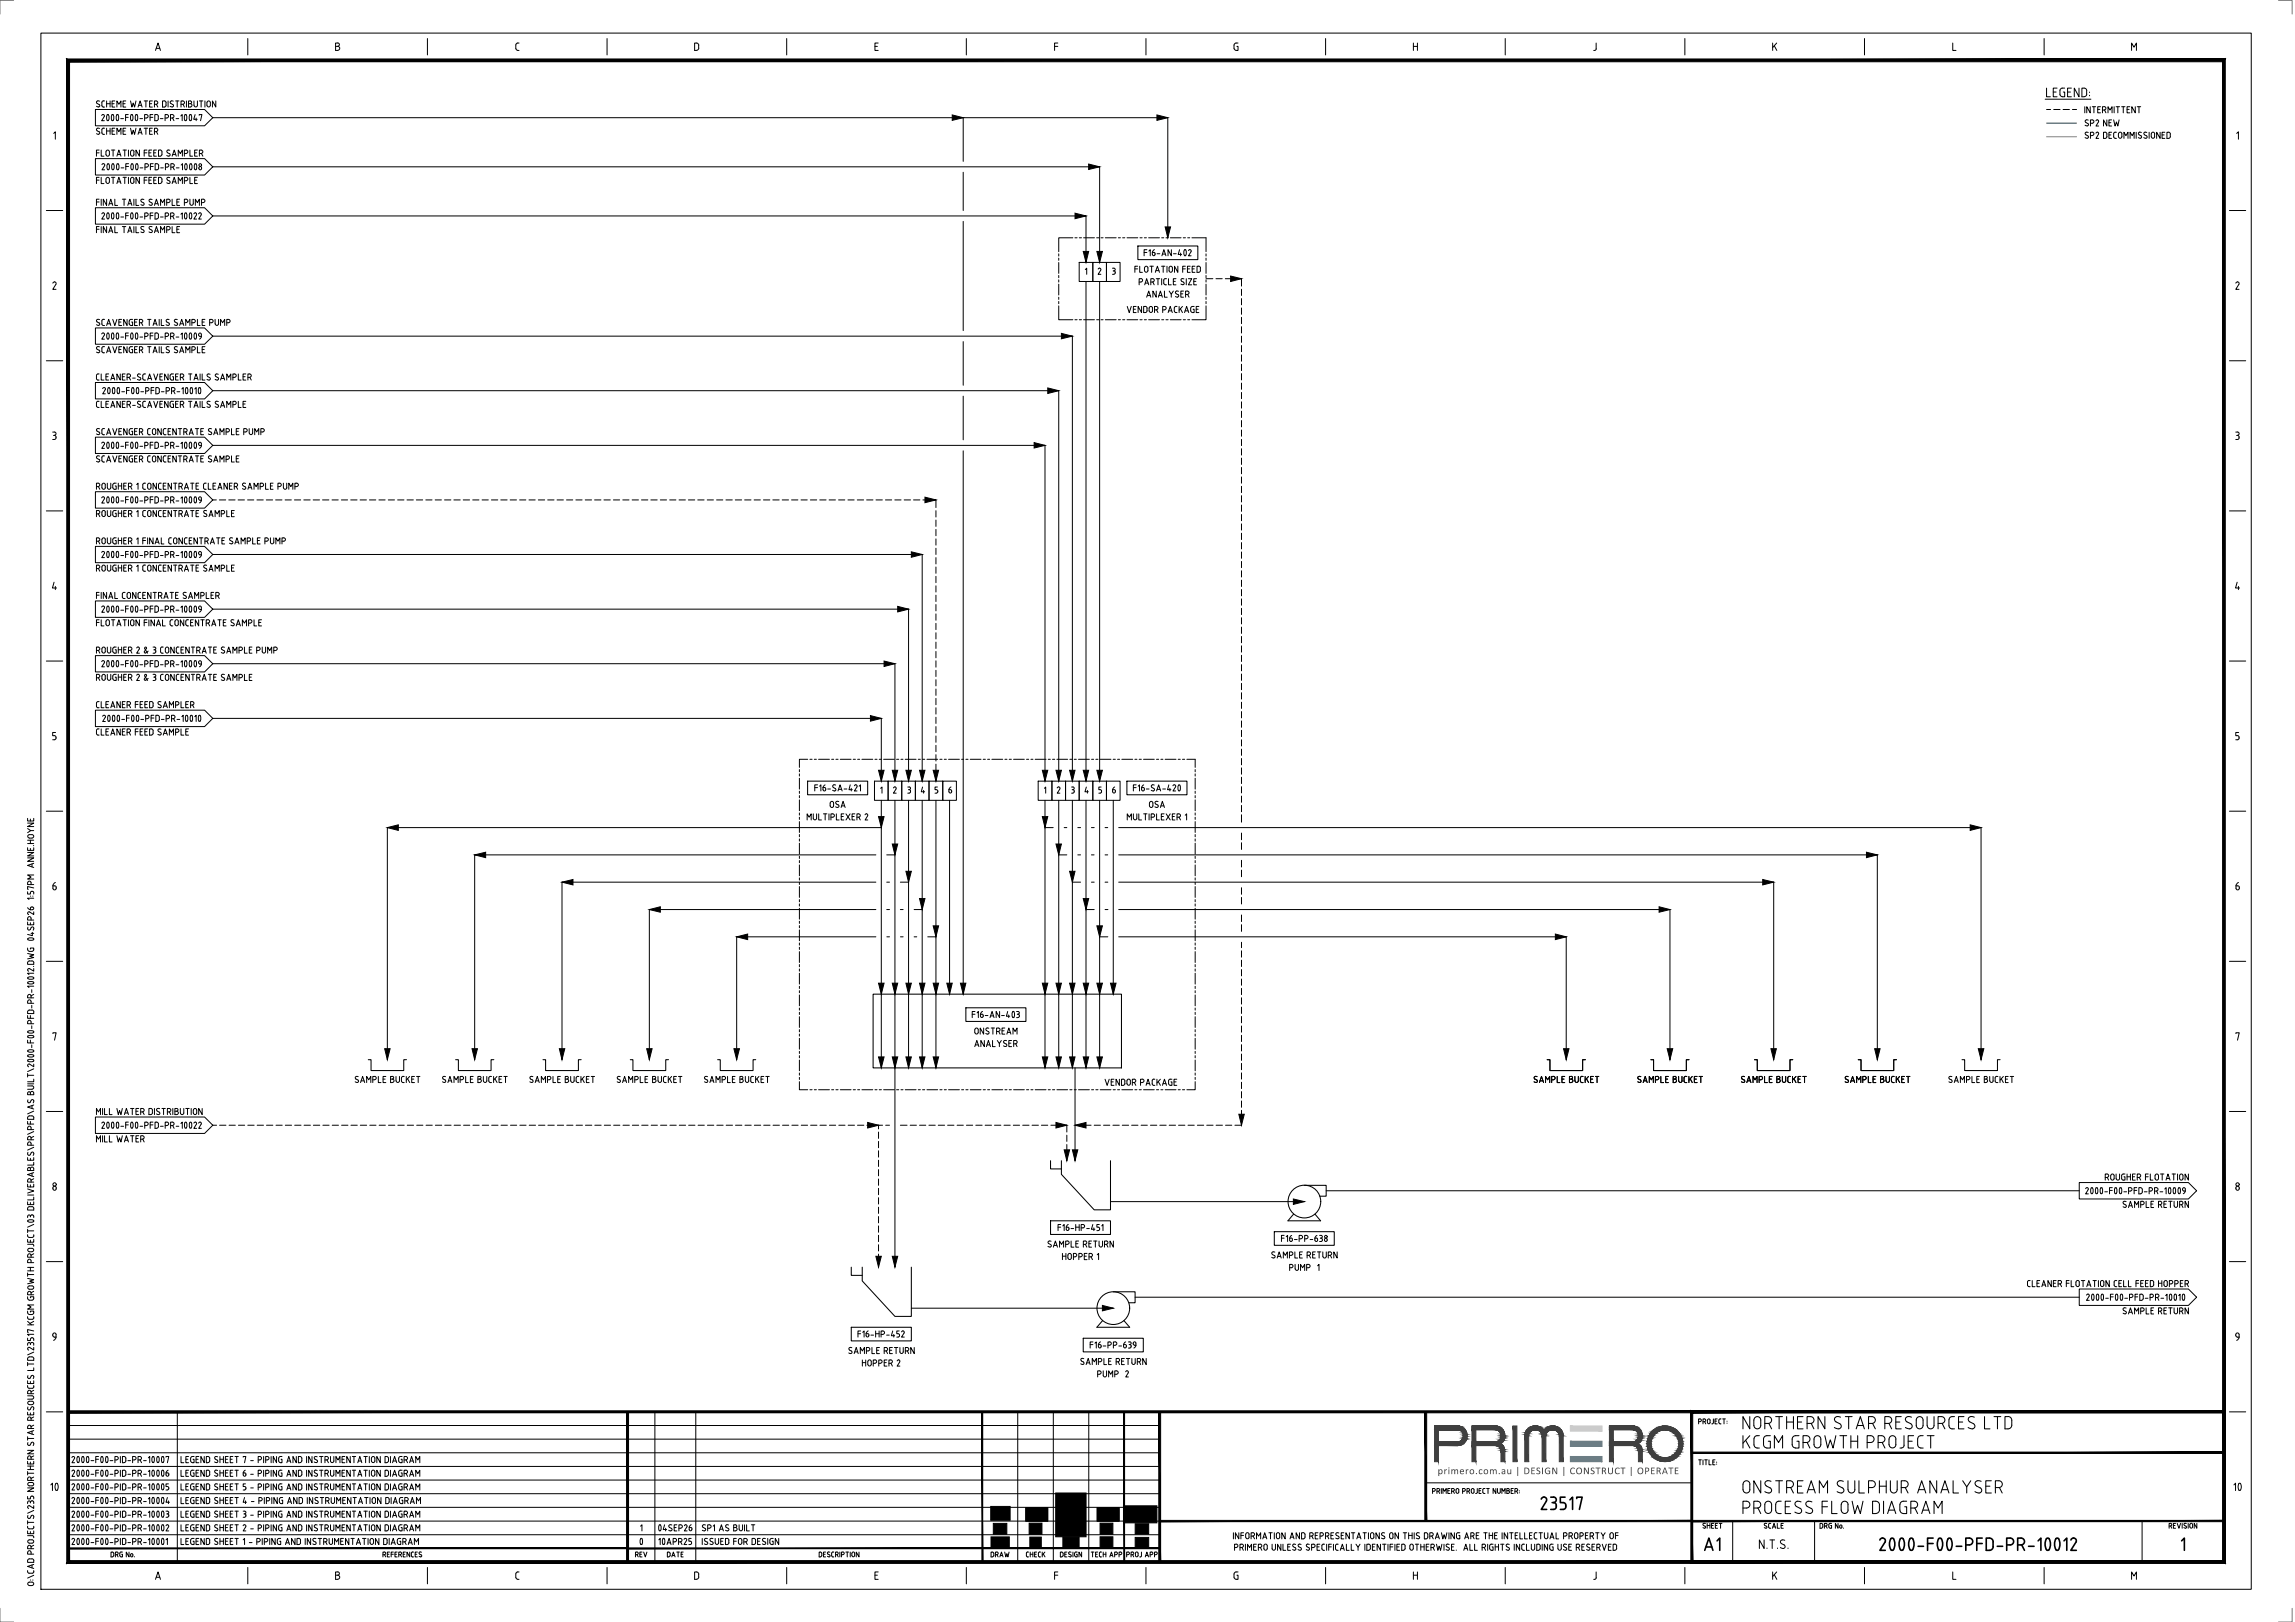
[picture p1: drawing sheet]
<svg xmlns="http://www.w3.org/2000/svg" width="841mm" height="594mm" viewBox="0 0 841 594" stroke-linecap="round" stroke-linejoin="round" font-family="sans-serif">
<defs><g id="words">
<g font-size="7">
<text x="638" y="523.6">NORTHERN STAR RESOURCES LTD</text>
<text x="638" y="530.6">KCGM GROWTH PROJECT</text>
<text x="638" y="547.1">ONSTREAM SULPHUR ANALYSER</text>
<text x="564" y="553.1">23517</text>
<text x="638" y="554.6">PROCESS FLOW DIAGRAM</text>
<text x="624" y="568.1">A1</text>
<text x="688.1" y="568.1">2000-F00-PFD-PR-10012</text>
<text x="798.7" y="568.1">1</text>
</g>
<g font-size="4.9">
<text x="749.5" y="35.6">LEGEND:</text>
<text x="644.2" y="567.4">N.T.S.</text>
</g>
<g font-size="4.2">
<text x="56.6" y="18.6">A</text>
<text x="122.5" y="18.6">B</text>
<text x="188.6" y="18.6">C</text>
<text x="254.1" y="18.6">D</text>
<text x="320.2" y="18.6">E</text>
<text x="386" y="18.6">F</text>
<text x="451.7" y="18.6">G</text>
<text x="517.5" y="18.6">H</text>
<text x="583.6" y="18.6">J</text>
<text x="649.1" y="18.6">K</text>
<text x="715.1" y="18.6">L</text>
<text x="780.7" y="18.6">M</text>
<text x="19.2" y="51.1">1</text>
<text x="819.2" y="51.1">1</text>
<text x="18.9" y="106.1">2</text>
<text x="818.9" y="106.1">2</text>
<text x="18.9" y="161.1">3</text>
<text x="818.9" y="161.1">3</text>
<text x="18.8" y="216.1">4</text>
<text x="818.8" y="216.1">4</text>
<text x="18.9" y="271.1">5</text>
<text x="818.9" y="271.1">5</text>
<text x="18.9" y="326.1">6</text>
<text x="818.9" y="326.1">6</text>
<text x="18.9" y="381.1">7</text>
<text x="818.9" y="381.1">7</text>
<text x="18.9" y="436.1">8</text>
<text x="818.9" y="436.1">8</text>
<text x="18.9" y="491.1">9</text>
<text x="818.9" y="491.1">9</text>
<text x="18.2" y="546.1">10</text>
<text x="818.2" y="546.1">10</text>
<text x="56.6" y="578.6">A</text>
<text x="122.5" y="578.6">B</text>
<text x="188.6" y="578.6">C</text>
<text x="254.1" y="578.6">D</text>
<text x="320.2" y="578.6">E</text>
<text x="386" y="578.6">F</text>
<text x="451.7" y="578.6">G</text>
<text x="517.5" y="578.6">H</text>
<text x="583.6" y="578.6">J</text>
<text x="649.1" y="578.6">K</text>
<text x="715.1" y="578.6">L</text>
<text x="780.7" y="578.6">M</text>
</g>
<text font-size="3.8" fill="#3f3f3f" x="526.8" y="539.9">primero.com.au | DESIGN | CONSTRUCT | OPERATE</text>
<g font-size="3.5">
<text x="35" y="39.3">SCHEME WATER DISTRIBUTION</text>
<text x="763.6" y="41.5">INTERMITTENT</text>
<text x="36.9" y="44.3">2000-F00-PFD-PR-10047</text>
<text x="763.7" y="46.3">SP2 NEW</text>
<text x="35" y="49.3">SCHEME WATER</text>
<text x="763.7" y="50.8">SP2 DECOMMISSIONED</text>
<text x="35" y="57.3">FLOTATION FEED SAMPLER</text>
<text x="37" y="62.3">2000-F00-PFD-PR-10008</text>
<text x="35" y="67.3">FLOTATION FEED SAMPLE</text>
<text x="35" y="75.3">FINAL TAILS SAMPLE PUMP</text>
<text x="36.9" y="80.4">2000-F00-PFD-PR-10022</text>
<text x="35" y="85.4">FINAL TAILS SAMPLE</text>
<text x="418.9" y="93.8">F16-AN-402</text>
<text x="397.3" y="100.6">1</text>
<text x="402" y="100.6">2</text>
<text x="407.3" y="100.6">3</text>
<text x="415.5" y="99.9">FLOTATION FEED</text>
<text x="417.1" y="104.5">PARTICLE SIZE</text>
<text x="419.9" y="109">ANALYSER</text>
<text x="35" y="119.4">SCAVENGER TAILS SAMPLE PUMP</text>
<text x="412.7" y="114.6">VENDOR PACKAGE</text>
<text x="36.9" y="124.3">2000-F00-PFD-PR-10009</text>
<text x="35" y="129.3">SCAVENGER TAILS SAMPLE</text>
<text x="35" y="139.3">CLEANER-SCAVENGER TAILS SAMPLER</text>
<text x="35" y="149.4">CLEANER-SCAVENGER TAILS SAMPLE</text>
<text x="37.3" y="144.4">2000-F00-PFD-PR-10010</text>
<text x="35" y="159.4">SCAVENGER CONCENTRATE SAMPLE PUMP</text>
<text x="36.9" y="164.4">2000-F00-PFD-PR-10009</text>
<text x="35" y="169.3">SCAVENGER CONCENTRATE SAMPLE</text>
<text x="35" y="179.3">ROUGHER 1 CONCENTRATE CLEANER SAMPLE PUMP</text>
<text x="36.9" y="184.4">2000-F00-PFD-PR-10009</text>
<text x="35" y="189.4">ROUGHER 1 CONCENTRATE SAMPLE</text>
<text x="35" y="199.4">ROUGHER 1 FINAL CONCENTRATE SAMPLE PUMP</text>
<text x="35" y="209.4">ROUGHER 1 CONCENTRATE SAMPLE</text>
<text x="36.9" y="204.4">2000-F00-PFD-PR-10009</text>
<text x="35" y="219.3">FINAL CONCENTRATE SAMPLER</text>
<text x="36.9" y="224.4">2000-F00-PFD-PR-10009</text>
<text x="35" y="229.4">FLOTATION FINAL CONCENTRATE SAMPLE</text>
<text x="35" y="239.4">ROUGHER 2 &amp; 3 CONCENTRATE SAMPLE PUMP</text>
<text x="36.9" y="244.4">2000-F00-PFD-PR-10009</text>
<text x="35" y="249.4">ROUGHER 2 &amp; 3 CONCENTRATE SAMPLE</text>
<text x="35" y="259.3">CLEANER FEED SAMPLER</text>
<text x="35" y="269.4">CLEANER FEED SAMPLE</text>
<text x="37.3" y="264.3">2000-F00-PFD-PR-10010</text>
<text x="298.2" y="289.8">F16-SA-421</text>
<text x="322.3" y="290.6">1</text>
<text x="327.1" y="290.6">2</text>
<text x="332.3" y="290.6">3</text>
<text x="337.2" y="290.6">4</text>
<text x="342.3" y="290.6">5</text>
<text x="347.3" y="290.6">6</text>
<text x="382.4" y="290.6">1</text>
<text x="387.1" y="290.6">2</text>
<text x="392.3" y="290.6">3</text>
<text x="397.2" y="290.6">4</text>
<text x="402.3" y="290.6">5</text>
<text x="407.4" y="290.6">6</text>
<text x="415" y="289.8">F16-SA-420</text>
<text x="303.8" y="295.9">OSA</text>
<text x="420.8" y="295.9">OSA</text>
<text x="295.4" y="300.5">MULTIPLEXER 2</text>
<text x="412.7" y="300.5">MULTIPLEXER 1</text>
<text x="355.9" y="372.8">F16-AN-403</text>
<text x="356.8" y="378.9">ONSTREAM</text>
<text x="356.8" y="383.5">ANALYSER</text>
<text x="129.8" y="396.6">SAMPLE BUCKET</text>
<text x="161.8" y="396.6">SAMPLE BUCKET</text>
<text x="193.8" y="396.6">SAMPLE BUCKET</text>
<text x="225.8" y="396.6">SAMPLE BUCKET</text>
<text x="257.8" y="396.6">SAMPLE BUCKET</text>
<text x="404.6" y="397.7">VENDOR PACKAGE</text>
<text x="561.8" y="396.6">SAMPLE BUCKET</text>
<text x="599.8" y="396.6">SAMPLE BUCKET</text>
<text x="637.8" y="396.6">SAMPLE BUCKET</text>
<text x="675.8" y="396.6">SAMPLE BUCKET</text>
<text x="713.8" y="396.6">SAMPLE BUCKET</text>
<text x="35" y="408.4">MILL WATER DISTRIBUTION</text>
<text x="36.9" y="413.4">2000-F00-PFD-PR-10022</text>
<text x="35" y="418.4">MILL WATER</text>
<text x="763.9" y="437.4">2000-F00-PFD-PR-10009</text>
<text x="771.1" y="432.4">ROUGHER FLOTATION</text>
<text x="777.6" y="442.4">SAMPLE RETURN</text>
<text x="387.3" y="450.9">F16-HP-451</text>
<text x="469.2" y="454.8">F16-PP-638</text>
<text x="383.6" y="456.9">SAMPLE RETURN</text>
<text x="389" y="461.4">HOPPER 1</text>
<text x="465.6" y="460.9">SAMPLE RETURN</text>
<text x="472.2" y="465.5">PUMP 1</text>
<text x="742.6" y="471.4">CLEANER FLOTATION CELL FEED HOPPER</text>
<text x="764.3" y="476.4">2000-F00-PFD-PR-10010</text>
<text x="777.6" y="481.4">SAMPLE RETURN</text>
<text x="314" y="489.9">F16-HP-452</text>
<text x="310.6" y="495.9">SAMPLE RETURN</text>
<text x="399.1" y="493.9">F16-PP-639</text>
<text x="315.6" y="500.5">HOPPER 2</text>
<text x="395.6" y="499.9">SAMPLE RETURN</text>
<text x="401.9" y="504.5">PUMP 2</text>
<text x="26" y="535.9">2000-F00-PID-PR-10007</text>
<text x="66" y="535.9">LEGEND SHEET 7 - PIPING AND INSTRUMENTATION DIAGRAM</text>
<text x="26" y="545.9">2000-F00-PID-PR-10005</text>
<text x="26" y="540.9">2000-F00-PID-PR-10006</text>
<text x="66" y="545.9">LEGEND SHEET 5 - PIPING AND INSTRUMENTATION DIAGRAM</text>
<text x="66" y="540.9">LEGEND SHEET 6 - PIPING AND INSTRUMENTATION DIAGRAM</text>
<text x="26" y="550.9">2000-F00-PID-PR-10004</text>
<text x="66" y="550.9">LEGEND SHEET 4 - PIPING AND INSTRUMENTATION DIAGRAM</text>
<text x="26" y="555.9">2000-F00-PID-PR-10003</text>
<text x="66" y="555.9">LEGEND SHEET 3 - PIPING AND INSTRUMENTATION DIAGRAM</text>
<text x="26" y="560.8">2000-F00-PID-PR-10002</text>
<text x="66" y="560.8">LEGEND SHEET 2 - PIPING AND INSTRUMENTATION DIAGRAM</text>
<text x="234.4" y="560.8">1</text>
<text x="240.9" y="560.8">04SEP26</text>
<text x="257" y="560.8">SP1 AS BUILT</text>
<text x="451.6" y="563.8">INFORMATION AND REPRESENTATIONS ON THIS DRAWING ARE THE INTELLECTUAL PROPERTY OF</text>
<text x="26" y="565.8">2000-F00-PID-PR-10001</text>
<text x="66" y="565.8">LEGEND SHEET 1 - PIPING AND INSTRUMENTATION DIAGRAM</text>
<text x="234.1" y="565.8">0</text>
<text x="241" y="565.8">10APR25</text>
<text x="257" y="565.8">ISSUED FOR DESIGN</text>
<text x="452" y="568">PRIMERO UNLESS SPECIFICALLY IDENTIFIED OTHERWISE. ALL RIGHTS INCLUDING USE RESERVED</text>
<text x="12.5" y="581.3" transform="rotate(-90 12.5 581.3)">O:\CAD PROJECTS\235 NORTHERN STAR RESOURCES LTD\23517 KCGM GROWTH PROJECT\03 DELIVERABLES\PR\PFD\AS BUILT\2000-F00-PFD-PR-10012.DWG 04SEP26 1:57PM ANNE.HOYNE</text>
</g>
<g font-size="2.8">
<text x="622.2" y="521.6">PROJECT:</text>
<text x="622.2" y="536.6">TITLE:</text>
<text x="524.7" y="547.1">PRIMERO PROJECT NUMBER:</text>
<text x="623.7" y="559.8">SHEET</text>
<text x="646.2" y="559.8">SCALE</text>
<text x="666.7" y="559.8">DRG No.</text>
<text x="794.6" y="559.8">REVISION</text>
<text x="40.4" y="570.3">DRG No.</text>
<text x="140" y="570.3">REFERENCES</text>
<text x="232.6" y="570.3">REV</text>
<text x="244.3" y="570.3">DATE</text>
<text x="299.9" y="570.3">DESCRIPTION</text>
<text x="362.9" y="570.3">DRAW</text>
<text x="375.8" y="570.3">CHECK</text>
<text x="388.3" y="570.3">DESIGN</text>
<text x="399.6" y="570.3">TECH APP</text>
<text x="412.6" y="570.3">PROJ APP</text>
</g>
</g></defs>
<g fill="none" stroke="#000" stroke-width=".37">
<path d="M15 12.1h810v570h-810zM749.5 36.3h16.7M35 40.1h40l3 3-3 3h-40zM78 43.1h349.9v44M353 43.1v16M750 40.1h1.5M752.6 40.1h2.3M756 40.1h2.4M759.5 40.1h1.5M35 76.1h40l3 3-3 3h-40zM78 79.1h320v17M78 61.1l-3 3h-40v-6h40l3 3h325v35"/>
<path d="M353 63.1v14M353 81.1v40M388 93v.8M388 94.5v.8M388 96.2v3.9M393.1 87.1h-5.1v5.1M393.9 87.1h.8M395.5 96.1h5v7h-5zM395.5 87.1h.8M397.1 87.1h4M400.5 96.1h5v7h-5zM401.9 87.1h.8"/>
<path d="M403.5 87.1h.7M405 87.1h4M405.5 96.1h5v7h-5zM409.8 87.1h.8M411.4 87.1h.8M413 87.1h3.9M417.7 87.1h.8M419.4 87.1h.7M420.9 87.1h4M425.7 87.1h.8M427.3 87.1h.8M428.9 87.1h3.9"/>
<path d="M433.6 87.1h.8M435.2 87.1h.8M436.8 87.1h5.2v5.1M442 93v.8M442 94.5v.8M442 96.2v3.9M388 100.9v.8M388 102.5v.8M388 104.1v3.9M388 108.9v.8M388 110.4v.8M388 112v5.1h5.1"/>
<path d="M393.9 117.1h.8M395.5 117.1h.8M397.1 117.1h4M398 103.1v183M401.9 117.1h.8M403 103.1v183M403.5 117.1h.7M405 117.1h4M409.8 117.1h.8M411.4 117.1h.8M413 117.1h3.9M417.7 117.1h.8"/>
<path d="M419.4 117.1h.7M420.9 117.1h4M425.7 117.1h.8M427.3 117.1h.8M428.9 117.1h3.9M433.6 117.1h.8M435.2 117.1h.8M442 112v5.1h-5.2M442 100.9v.8M442 102.5v.8M442 104.1v3.9M442 108.9v.8"/>
<path d="M442 110.4v.8M442 102.1h2.5M445.6 102.1h2.3M449 102.1h2.4M452.5 102.1h2.5v2.7M455 105.9v2.3M455 109.4v2.2M455 112.8v2.3M455 116.2v2.3M455 119.6v2.4M35 120.1h40l3 3-3 3h-40zM78 123.1h315v163"/>
<path d="M353 125.1v16M455 123.1v2.3M455 126.5v2.3M455 130v2.3M455 133.4v2.3M455 136.8v2.4M35 140.1h40l3 3-3 3h-40zM78 143.1h310v143M353 145.1v16M455 140.3v2.3M455 143.7v2.3M455 147.2v2.3"/>
<path d="M455 150.6v2.3M455 154v2.4M455 157.5v2.3M35 160.1h40l3 3-3 3h-40zM78 163.1h304.9v123M353 165.1v199M455 160.9v2.3M455 164.4v2.3M455 167.8v2.3M455 171.2v2.3M455 174.7v2.3M455 178.1v2.3"/>
<path d="M35 180.1h40l3 3-3 3h-40zM78 183.1h1.3M80.4 183.1h2.3M83.8 183.1h2.3M87.2 183.1h2.4M90.7 183.1h2.3M94.1 183.1h2.4M97.6 183.1h2.3M101 183.1h2.3M104.5 183.1h2.3M107.9 183.1h2.3M111.3 183.1h2.4"/>
<path d="M114.8 183.1h2.3M118.2 183.1h2.3M121.7 183.1h2.3M125.1 183.1h2.3M128.5 183.1h2.4M132 183.1h2.3M135.4 183.1h2.3M138.9 183.1h2.2M142.3 183.1h2.3M145.7 183.1h2.3M149.1 183.1h2.4M152.6 183.1h2.3"/>
<path d="M156 183.1h2.3M159.5 183.1h2.3M162.9 183.1h2.3M166.3 183.1h2.4M169.8 183.1h2.3M173.2 183.1h2.3M176.7 183.1h2.2M180.1 183.1h2.3M183.5 183.1h2.3M186.9 183.1h2.4M190.4 183.1h2.3M193.8 183.1h2.3"/>
<path d="M197.3 183.1h2.3M200.7 183.1h2.3M204.1 183.1h2.4M207.6 183.1h2.3M211 183.1h2.3M214.5 183.1h2.3M217.9 183.1h2.3M221.3 183.1h2.3M224.8 183.1h2.3M228.2 183.1h2.3M231.6 183.1h2.4M235.1 183.1h2.3"/>
<path d="M238.5 183.1h2.3M242 183.1h2.3M245.4 183.1h2.3M248.8 183.1h2.4M252.3 183.1h2.3M255.7 183.1h2.3M259.2 183.1h2.3M262.6 183.1h2.3M266 183.1h2.4M269.5 183.1h2.3M272.9 183.1h2.3M276.4 183.1h2.2"/>
<path d="M279.8 183.1h2.3M283.2 183.1h2.3M286.6 183.1h2.4M290.1 183.1h2.3M293.5 183.1h2.3M297 183.1h2.3M300.4 183.1h2.3M303.8 183.1h2.4M307.3 183.1h2.3M310.7 183.1h2.3M314.2 183.1h2.3M317.6 183.1h2.3"/>
<path d="M321 183.1h2.3M324.5 183.1h2.3M327.9 183.1h2.3M331.3 183.1h2.4M334.8 183.1h2.3M338.2 183.1h2.3M341.7 183.1h1.3v2.8M343 187v2.4M343 190.5v2.3M343 193.9v2.3M343 197.4v2.3M455 181.5v2.4"/>
<path d="M455 185v2.3M455 188.4v2.3M455 191.9v2.3M455 195.3v2.3M455 198.7v2.4M78 203.1l-3 3h-40v-6h40l3 3h259.9v83M343 200.8v2.3M343 204.2v2.4M343 207.7v2.3M343 211.1v2.3M343 214.6v2.2M343 218v2.3"/>
<path d="M455 202.2v2.3M455 205.6v2.3M455 209.1v2.2M455 212.5v2.3M455 215.9v2.3M455 219.3v2.4M78 223.1l-3 3h-40v-6h40l3 3h255v63M343 221.4v2.3M343 224.8v2.4M343 228.3v2.3M343 231.7v2.3M343 235.2v2.3"/>
<path d="M343 238.6v2.3M455 222.8v2.3M455 226.2v2.3M455 229.7v2.3M455 233.1v2.3M455 236.5v2.4M35 240.1h40l3 3-3 3h-40zM78 243.1h250v43M343 242v2.4M343 245.5v2.3M343 248.9v2.3M343 252.4v2.3"/>
<path d="M343 255.8v2.3M343 259.2v2.3M455 240v2.3M455 243.4v2.3M455 246.9v2.3M455 250.3v2.3M455 253.7v2.3M455 257.2v2.3M35 260.1h40l3 3-3 3h-40zM78 263.1h245v23M296 278.1h-3.1v3M296.8 278.1h.8"/>
<path d="M298.4 278.1h.8M300 278.1h4M304.8 278.1h.7M306.3 278.1h.8M307.9 278.1h4M312.7 278.1h.8M314.3 278.1h.7M315.8 278.1h4M320.6 278.1h.8M322.2 278.1h.8M323.8 278.1h3.9M328.5 278.1h.9"/>
<path d="M330.2 278.1h.7M331.7 278.1h4M336.5 278.1h.8M338.1 278.1h.8M339.7 278.1h3.9M343 262.7v2.3M343 266.1v2.3M343 269.6v2.3M343 273v2.3M343 276.4v2.3M343 279.9v2.3M344.4 278.1h.8"/>
<path d="M346 278.1h.8M347.6 278.1h4M352.4 278.1h.7M353.9 278.1h.9M355.6 278.1h3.9M360.3 278.1h.8M361.9 278.1h.8M363.5 278.1h4M368.3 278.1h.7M369.8 278.1h.8M371.4 278.1h4M376.2 278.1h.8"/>
<path d="M377.8 278.1h.7M379.3 278.1h4M384.1 278.1h.8M385.7 278.1h.8M387.3 278.1h3.9M392 278.1h.9M393.7 278.1h.7M395.2 278.1h4M400 278.1h.8M401.6 278.1h.8M403.2 278.1h3.9M407.9 278.1h.8"/>
<path d="M409.5 278.1h.8M411.1 278.1h4M415.9 278.1h.7M417.4 278.1h.9M419.1 278.1h3.9M423.8 278.1h.8M425.4 278.1h.8M427 278.1h4M431.8 278.1h.7M433.3 278.1h.8M434.9 278.1h3.1v3M455 260.6v2.3"/>
<path d="M455 264v2.4M455 267.5v2.3M455 270.9v2.3M455 274.4v2.3M455 277.8v2.3M292.9 281.9v.8M292.9 283.4v.8M292.9 285v4M292.9 289.8v.8M292.9 291.4v.8M292.9 293v3.9M292.9 297.7v.8"/>
<path d="M292.9 299.3v.8M320.5 286.1h5v7h-5zM323 293.1v98M325.5 286.1h5v7h-5zM328 293.1v171M330.5 286.1h4.9v7h-4.9zM333 293.1v98M335.4 286.1h5v7h-5zM337.9 293.1v98M340.4 286.1h5.1v7h-5.1zM343 283.3v2.8M343 293.1v98"/>
<path d="M345.5 286.1h5v7h-5zM348 293.1v71M380.4 286.1h5.1v7h-5.1zM382.9 293.1v97M385.5 286.1h5v7h-5zM388 293.1v97M390.5 286.1h5v7h-5zM393 293.1v97M395.5 286.1h5v7h-5zM398 293.1v97M400.5 286.1h5v7h-5zM403 293.1v98"/>
<path d="M405.5 286.1h5v7h-5zM408 293.1v71M438 281.9v.8M438 283.4v.8M438 285v4M438 289.8v.8M438 291.4v.8M438 293v3.9M438 297.7v.8M438 299.3v.8M455 281.2v2.4M455 284.7v2.3"/>
<path d="M455 288.1v2.3M455 291.6v2.2M455 295v2.3M455 298.4v2.7M292.9 300.9v4M292.9 305.7v.8M292.9 307.3v.8M292.9 308.8v4M292.9 313.6v.8M292.9 315.2v.8M292.9 316.8v4M321 313.1h-147.1v75"/>
<path d="M323 303.1h-181.1v85M325 313.1h3M382.9 303.1h3.1M388 313.1h2.9M390 303.1h.9M395 313.1h1M395 303.1h1M400 313.1h.9M400 303.1h1M405 313.1h.9M405 303.1h.9M410 313.1h278v75"/>
<path d="M410 303.1h316v85M438 300.9v4M438 305.7v.8M438 307.3v.8M438 308.8v4M438 313.6v.8M438 315.2v.8M438 316.8v4M455 305.1v2.5M455 308.7v2.4M455 315.1v2.5M455 318.7v2.4"/>
<path d="M292.9 321.5v.8M292.9 323.1v.8M292.9 324.7v4M292.9 329.5v.8M292.9 331.1v.8M292.9 332.7v3.9M292.9 337.4v.8M292.9 339v.8M321 323.1h-115v65M321 333.1h-83v55M325 323.1h1M325 333.1h1"/>
<path d="M329.9 333.1h1.1M329.9 323.1h3.1M335 333.1h2.9M393 323.1h3M398 333.1h3M400 323.1h1M405 323.1h1M405 333.1h1M410 333.1h202v55M410 323.1h240v65M438 321.5v.8M438 323.1v.8"/>
<path d="M438 324.7v4M438 329.5v.8M438 331.1v.8M438 332.7v3.9M438 337.4v.8M438 339v.8M455 325.1v2.4M455 328.7v2.4M455 335.1v2.4M455 338.7v2.4M292.9 340.6v4M292.9 345.4v.8"/>
<path d="M292.9 346.9v.8M292.9 348.5v4M292.9 353.3v.8M292.9 354.9v.8M292.9 356.5v3.9M321 343.1h-51v45M325 343.1h1M330 343.1h1M335 343.1h1M340 343.1h3M403 343.1h3M410 343.1h164v45"/>
<path d="M438 340.6v4M438 345.4v.8M438 346.9v.8M438 348.5v4M438 353.3v.8M438 354.9v.8M438 356.5v3.9M455 345.1v2M455 348.2v2.4M455 351.7v2.3M455 355.1v2.3M455 358.6v2.3"/>
<path d="M292.9 361.2v.8M292.9 362.9v.7M292.9 364.4v4M292.9 369.2v.8M292.9 370.8v.8M292.9 372.4v3.9M292.9 377.1v.8M292.9 378.7v.8M438 361.2v.8M438 362.9v.7M438 364.4v4M438 369.2v.8"/>
<path d="M438 370.8v.8M438 372.4v3.9M438 377.1v.8M438 378.7v.8M455 362v2.3M455 365.4v2.4M455 368.9v2.3M455 372.3v2.3M455 375.8v2.3M455 379.2v2.3M292.9 380.3v4M292.9 385.1v.7"/>
<path d="M292.9 386.6v.8M292.9 388.3v3.9M292.9 393v.8M292.9 394.6v.8M292.9 396.2v2.9h3.1M296.8 399.1h.8M298.4 399.1h.8M300 399.1h4M304.8 399.1h.7M306.3 399.1h.8M307.9 399.1h4M312.7 399.1h.8"/>
<path d="M314.3 399.1h.7M315.8 399.1h4M320.6 399.1h.8M322.2 399.1h.8M323.8 399.1h3.9M328.5 399.1h.9M330.2 399.1h.7M331.7 399.1h4M336.5 399.1h.8M338.1 399.1h.8M339.7 399.1h3.9M344.4 399.1h.8"/>
<path d="M346 399.1h.8M347.6 399.1h4M352.4 399.1h.7M353.9 399.1h.9M355.6 399.1h3.9M360.3 399.1h.8M361.9 399.1h.8M363.5 399.1h4M368.3 399.1h.7M369.8 399.1h.8M371.4 399.1h4M376.2 399.1h.8"/>
<path d="M377.8 399.1h.7M379.3 399.1h4M384.1 399.1h.8M385.7 399.1h.8M387.3 399.1h3.9M392 399.1h.9M393.7 399.1h.7M394 391.1v34M395.2 399.1h4M400 399.1h.8M401.6 399.1h.8M403.2 399.1h3.9"/>
<path d="M407.9 399.1h.8M409.5 399.1h.8M411.1 399.1h4M415.9 399.1h.7M417.4 399.1h.9M419.1 399.1h3.9M423.8 399.1h.8M425.4 399.1h.8M427 399.1h4M431.8 399.1h.7M433.3 399.1h.8M438 396.2v2.9h-3.1"/>
<path d="M438 380.3v4M438 385.1v.7M438 386.6v.8M438 388.3v3.9M438 393v.8M438 394.6v.8M455 382.6v2.4M455 386.1v2.3M455 389.5v2.3M455 393v2.2M455 396.4v2.3M455 399.8v2.3"/>
<path d="M35 409.1h40l3 3-3 3h-40zM78 412.1h1.4M80.5 412.1h2.3M83.9 412.1h2.3M87.4 412.1h2.3M90.8 412.1h2.3M94.2 412.1h2.4M97.7 412.1h2.3M101.1 412.1h2.3M104.6 412.1h2.2M108 412.1h2.3M111.4 412.1h2.3"/>
<path d="M114.9 412.1h2.3M118.3 412.1h2.3M121.8 412.1h2.2M125.2 412.1h2.3M128.6 412.1h2.3M132 412.1h2.4M135.5 412.1h2.3M138.9 412.1h2.3M142.4 412.1h2.3M145.8 412.1h2.3M149.2 412.1h2.4M152.7 412.1h2.3"/>
<path d="M156.1 412.1h2.3M159.6 412.1h2.3M163 412.1h2.3M166.4 412.1h2.3M169.9 412.1h2.3M173.3 412.1h2.3M176.7 412.1h2.4M180.2 412.1h2.3M183.6 412.1h2.3M187.1 412.1h2.3M190.5 412.1h2.3M193.9 412.1h2.4"/>
<path d="M197.4 412.1h2.3M200.8 412.1h2.3M204.3 412.1h2.2M207.7 412.1h2.3M211.1 412.1h2.3M214.5 412.1h2.4M218 412.1h2.3M221.4 412.1h2.3M224.9 412.1h2.3M228.3 412.1h2.3M231.7 412.1h2.4M235.2 412.1h2.3"/>
<path d="M238.6 412.1h2.3M242.1 412.1h2.2M245.5 412.1h2.3M248.9 412.1h2.3M252.3 412.1h2.4M255.8 412.1h2.3M259.2 412.1h2.4M262.7 412.1h2.3M266.1 412.1h2.3M269.5 412.1h2.4M273 412.1h2.3M276.4 412.1h2.4"/>
<path d="M279.9 412.1h2.3M283.3 412.1h2.3M286.8 412.1h2.3M290.2 412.1h2.3M293.6 412.1h2.4M297.1 412.1h2.3M300.5 412.1h2.3M304 412.1h2.2M307.4 412.1h2.3M310.8 412.1h2.3M314.2 412.1h2.4M317.7 412.1h2.3"/>
<path d="M321.1 412.1h2.3M321.9 412.1v1.4M321.9 414.6v2.4M321.9 418.1v2.3M324.6 412.1h1.4M329.9 412.1h2.5M333.5 412.1h2.3M337 412.1h2.3M340.4 412.1h2.3M343.8 412.1h2.4M347.3 412.1h2.3M350.7 412.1h2.3"/>
<path d="M354.2 412.1h2.2M357.6 412.1h2.3M361 412.1h2.3M364.4 412.1h2.4M367.9 412.1h2.3M371.3 412.1h2.3M374.8 412.1h2.3M378.2 412.1h2.3M381.6 412.1h2.4M385.1 412.1h2.3M388.5 412.1h2.4v2.5M390.9 415.8v2.3"/>
<path d="M390.9 419.2v2.3M394 412.1h2.4M397.5 412.1h2.3M401 412.1h2.3M404.4 412.1h2.3M407.8 412.1h2.4M411.3 412.1h2.3M414.7 412.1h2.3M418.2 412.1h2.3M421.6 412.1h2.3M425 412.1h2.4M428.5 412.1h2.3"/>
<path d="M431.9 412.1h2.3M435.4 412.1h2.2M438.8 412.1h2.3M442.2 412.1h2.3M445.6 412.1h2.4M449.1 412.1h2.3M455 410.1v2h-2.5M455 403.2v2.4M455 406.7v2.3M321.9 421.5v2.3M321.9 425v2.2M321.9 428.4v2.3"/>
<path d="M321.9 431.8v2.3M321.9 435.2v2.4M321.9 438.7v2.3M390.9 422.6v2.5M486 436.1h276M762 433.1h40l3 3-3 3h-40zM321.9 442.1v2.3M321.9 445.6v2.3M321.9 449v2.3M321.9 452.4v2.4M321.9 455.9v2.3M321.9 459.3v2.3"/>
<path d="M407 440.1h71M321.9 462.8v1.3M334 479.1h74M416 475.1h346M762 472.1h40l3 3-3 3h-40z"/>
</g>
<g fill="none" stroke="#000" stroke-width=".38">
<path d="M417 90.1h22v5h-22zM296 286.1h22v5h-22zM413 286.1h22v5h-22zM320 364.1h91v27h-91zM353.9 369.1h22.1v5h-22.1zM135 388.1h1v4h12v-4h1M167 388.1h1v4h12v-4h1M199 388.1h.9v4h12.1v-4h1M231 388.1h.9v4h12.1v-4h1M263 388.1h.9v4h12.1v-4h.9M567 388.1h1v4h12v-4h1M605 388.1h1v4h12v-4h1"/>
<path d="M643 388.1h1v4h12v-4h1M681 388.1h1v4h12v-4h1M719 388.1h1v4h12v-4h1M385 425.1v3h4M389 425.1v5l12 13h6v-18M478 434.1h8v4h-2.4M385 447.1h22v5h-22zM467 451.1h21.9v5h-21.9zM474 444.7l-2 2.4h12l-2.1-2.4M312 464.1v3h4M316 464.1v5.1l12 12.9h6v-18M408 473.1h8v4.1h-2.4"/>
<path d="M312 486.1h22v5h-22zM397 490.1h22v5h-22zM404.1 483.7l-2.1 2.4h12l-2.1-2.4"/>
<circle cx="478" cy="440.1" r="6"/>
<circle cx="408" cy="479.1" r="6"/>
</g>
<g fill="#000" stroke="#000" stroke-width=".37">
<path d="M349 42.1l4 1-4 1zM424 42.1l3.9 1-3.9 1zM394 78.1l4 1-4 1zM398.9 60.1l4.1 1-4.1 1zM397 92.1h1.9l-.9 4zM402 92.1h2l-1 4zM427 83.1h2l-1.1 4zM451 101.1l4 1-4 1zM389 122.1l4 1-4 1zM384 142.1l4 1-4 1zM379 162.1l3.9 1-3.9 1zM339 182.1l4 1-4 1z"/>
<path d="M334 202.1l3.9 1-3.9 1zM329 222.1l4 1-4 1zM324 242.1l4 1-4 1zM319 262.1l4 1-4 1zM321.9 282.1h2.1l-1 4zM327 282.1h2l-1 4zM332 282.1h2l-1 4zM337 282.1h2l-1.1 4zM342 282.1h2l-1 4zM382 282.1h2l-1.1 4zM387 282.1h2l-1 4zM392 282.1h2l-1 4z"/>
<path d="M397 282.1h1.9l-.9 4zM402 282.1h2l-1 4zM141.9 303.1l4.1-1v2zM173.9 313.1l4.1-1v2zM321.9 299.1h2.1l-1 4zM327 309.1h2l-1 4zM382 299.1h2l-1.1 4zM387 309.1h2l-1 4zM684 312.1l4 1-4 1zM722 302.1l4 1-4 1zM206 323.1l4-1v2zM238 333.1l4-1v2z"/>
<path d="M332 319.1h2l-1 4zM337 329.1h2l-1.1 4zM392 319.1h2l-1 4zM397 329.1h1.9l-.9 4zM608 332.1l4 1-4 1zM646 322.1l4 1-4 1zM270 343.1l4-1v2zM342 339.1h2l-1 4zM402 339.1h2l-1 4zM570 342.1l4 1-4 1zM321.9 360.1h2.1l-1 4zM327 360.1h2l-1 4z"/>
<path d="M332 360.1h2l-1 4zM337 360.1h2l-1.1 4zM342 360.1h2l-1 4zM347 360.1h2l-1 4zM352 360.1h1.9l-.9 4zM382 360.1h2l-1.1 4zM387 360.1h2l-1 4zM392 360.1h2l-1 4zM397 360.1h1.9l-.9 4zM402 360.1h2l-1 4zM407 360.1h2l-1 4zM141 384.1h2l-1.1 4z"/>
<path d="M173 384.1h2l-1.1 4zM205 384.1h2l-1 4zM237 384.1h2l-1 4zM268.9 384.1h2.1l-1 4zM321.9 387.1h2.1l-1 4zM327 387.1h2l-1 4zM332 387.1h2l-1 4zM337 387.1h2l-1.1 4zM342 387.1h2l-1 4zM382 387.1h2l-1.1 4zM387 387.1h2l-1 4zM392 387.1h2l-1 4z"/>
<path d="M397 387.1h1.9l-.9 4zM402 387.1h2l-1 4zM573 384.1h2l-1 4zM611 384.1h2l-1 4zM649 384.1h2l-1 4zM687 384.1h2l-1 4zM725 384.1h2l-1 4zM318 411.1l3.9 1-3.9 1zM387 411.1l3.9 1-3.9 1zM394 412.1l4-1v2zM454 408.1h2l-1 4zM390 421.1h2l-1.1 4z"/>
<path d="M393 421.1h2l-1 4zM474 439.1l4 1-4 1zM321 460.1h2l-1.1 4zM327 460.1h2l-1 4zM404 478.1l4 1-4 1z"/>
</g>
<path d="M750 45.1h11" fill="none" stroke="#00954a" stroke-width=".37"/>
<path d="M750 50.1h11" fill="none" stroke="#ff7f00" stroke-width=".37"/>
<g fill="#3f3f3f" stroke="#3f3f3f" stroke-width=".37">
<path d="M568.5 522.3h1z"/>
<path d="M609.1 522.4h2.1z"/>
<path d="M608.1 535.1h4l-.9 .2z"/>
<path d="M525.7 522.3h9.2zM525.7 522.3h9.2z"/>
<path d="M525.7 522.3l9.8 .2zM525.7 522.3l9.8 .2z"/>
<path d="M525.7 522.5l10.4 .3-.6-.3zM525.7 522.5l10.4 .3h-10.4z"/>
<path d="M525.7 522.8l10.9 .4-.5-.4zM525.7 522.8l10.9 .4h-10.9z"/>
<path d="M525.7 523.2l11.3 .5-.4-.5zM525.7 523.2l11.3 .5h-11.3z"/>
<path d="M525.7 523.7h11.3zM525.7 523.7h11.3z"/>
<path d="M534.3 523.7h2.7zM534.3 523.7h2.7z"/>
<path d="M534.6 523.7l2.4 .1zM534.6 523.7l2.4 .1z"/>
<path d="M535 523.8l2.2 .2zM535 523.8l2.2 .2z"/>
<path d="M535.3 524l2 .3-.1-.3zM535.3 524l2 .3h-1.7zM535.6 524.3h1.7zM535.6 524.3h1.7z"/>
<path d="M535.6 524.3l1.8 .3-.1-.3zM535.6 524.3l1.8 .3h-1.6z"/>
<path d="M535.8 524.6l1.7 .3-.1-.3zM535.8 524.6l1.7 .3h-1.5z"/>
<path d="M536 524.9h1.5zM536 524.9h1.5z"/>
<path d="M536 524.9l1.6 .4-.1-.4zM536 524.9l1.6 .4h-1.4z"/>
<path d="M536.2 525.3l1.4 .2v-.2zM536.2 525.3l1.4 .2h-1.4z"/>
<path d="M536.2 525.5l1.4 .2zM536.2 525.5l1.4 .2z"/>
<path d="M536.2 525.7l1.4 .3v-.3zM536.2 525.7l1.4 .3h-1.4z"/>
<path d="M536.2 526l1.4 .2zM536.2 526l1.4 .2z"/>
<path d="M536.2 526.2l1.4 .3v-.3zM536.2 526.2l1.4 .3h-1.4z"/>
<path d="M536.2 526.5l1.3 .4 .1-.4zM536.2 526.5l1.3 .4h-1.5zM536 526.9h1.5zM536 526.9h1.5z"/>
<path d="M536 526.9l1.4 .3 .1-.3zM536 526.9l1.4 .3h-1.6z"/>
<path d="M535.8 527.2l1.5 .3 .1-.3zM535.8 527.2l1.5 .3h-1.7zM535.6 527.5h1.7zM535.6 527.5h1.7z"/>
<path d="M535.6 527.5l1.6 .2 .1-.2zM535.3 527.7l.3-.2 1.6 .2z"/>
<path d="M535.3 527.7l1.7 .2 .2-.2zM535 527.9l.3-.2 1.7 .2z"/>
<path d="M535 527.9h2zM534.6 528h2.4z"/>
<path d="M534.6 528h2.4zM534.3 528h2.7z"/>
<path d="M525.7 523.7l1.4 4.3v-4.3zM525.7 523.7l1.4 4.3h-1.4z"/>
<path d="M525.7 528h11.3zM525.7 528h11.3z"/>
<path d="M525.7 528l10.9 .5 .4-.5zM525.7 528l10.9 .5h-10.9z"/>
<path d="M525.7 528.5l10.4 .4 .5-.4zM525.7 528.5l10.4 .4h-10.4z"/>
<path d="M525.7 528.9l9.8 .3 .6-.3zM525.7 528.9l9.8 .3h-9.8z"/>
<path d="M525.7 529.2h9.8zM525.7 529.2l9.2 .2z"/>
<path d="M525.7 529.4h9.2zM525.7 529.4l8.6 .1z"/>
<path d="M525.7 529.5l1.4 5.9v-5.9zM525.7 529.5l1.4 5.9h-1.4z"/>
<path d="M539.4 522.3h9.4zM539.4 522.3h9.4z"/>
<path d="M539.4 522.3l10 .2-.6-.2zM539.4 522.3l10 .2h-10z"/>
<path d="M539.4 522.5l10.6 .3-.6-.3zM539.4 522.5l10.6 .3h-10.6z"/>
<path d="M539.4 522.8l11.1 .5-.5-.5zM539.4 522.8l11.1 .5h-11.1z"/>
<path d="M539.4 523.3l11.4 .4-.3-.4zM539.4 523.3l11.4 .4h-11.4z"/>
<path d="M548.1 523.7h2.7zM548.1 523.7h2.7z"/>
<path d="M548.5 523.7l2.4 .1zM548.5 523.7l2.4 .1z"/>
<path d="M548.7 523.8h2.2zM548.7 523.8h2.2z"/>
<path d="M548.8 523.8l2.2 .2zM548.8 523.8l2.2 .2z"/>
<path d="M549.1 524l2 .3-.1-.3zM549.1 524l2 .3h-1.7z"/>
<path d="M549.4 524.3l1.8 .1zM549.4 524.3l1.8 .1z"/>
<path d="M549.5 524.4l1.7 .2zM549.5 524.4l1.7 .2z"/>
<path d="M549.7 524.6l1.6 .3-.1-.3zM549.7 524.6l1.6 .3h-1.5z"/>
<path d="M549.8 524.9l1.6 .2zM549.8 524.9l1.6 .2z"/>
<path d="M549.9 525.1l1.5 .2v-.2zM549.9 525.1l1.5 .2h-1.4z"/>
<path d="M550 525.3l1.5 .4-.1-.4zM550 525.3l1.5 .4h-1.5z"/>
<path d="M550 525.7l1.5 .1zM550 525.7l1.5 .1z"/>
<path d="M550 525.8l1.4 .2 .1-.2zM550 525.8l1.4 .2h-1.4z"/>
<path d="M550 526l1.4 .4v-.4zM550 526l1.4 .4h-1.4z"/>
<path d="M550 526.4l1.4 .1zM550 526.4l1.4 .1z"/>
<path d="M550 526.5l1.3 .4 .1-.4zM550 526.5l1.3 .4h-1.5z"/>
<path d="M549.8 526.9l1.5 .2v-.2zM549.8 526.9l1.5 .2h-1.6z"/>
<path d="M549.7 527.1h1.6zM549.7 527.1l1.5 .1z"/>
<path d="M549.7 527.2l1.4 .3 .1-.3zM549.7 527.2l1.4 .3h-1.7z"/>
<path d="M549.4 527.5l1.6 .2 .1-.2zM549.1 527.7l.3-.2 1.6 .2z"/>
<path d="M549.1 527.7h1.9zM549.1 527.7h1.9z"/>
<path d="M549.1 527.7h1.9zM548.8 527.9h2.1z"/>
<path d="M548.8 527.9h2.1zM548.5 528h2.3z"/>
<path d="M548.5 528h2.3zM548.1 528h2.7z"/>
<path d="M539.4 523.7l1.5 4.3v-4.3zM539.4 523.7l1.5 4.3h-1.5z"/>
<path d="M539.4 528l11.2 .3 .2-.3zM539.4 528l11.2 .3h-11.2z"/>
<path d="M539.4 528.3l10.7 .5 .5-.5zM539.4 528.3l10.7 .5h-10.7z"/>
<path d="M539.4 528.8l11.2 .4-.5-.4zM539.4 528.8l11.2 .4h-11.2z"/>
<path d="M539.4 529.2l11.4 .3-.2-.3zM539.4 529.2l11.4 .3h-11.4z"/>
<path d="M548.1 529.5h2.7zM548.1 529.5h2.7z"/>
<path d="M548.4 529.5l2.5 .1zM548.4 529.5l2.5 .1z"/>
<path d="M548.8 529.6l2.2 .1zM548.8 529.6l2.2 .1z"/>
<path d="M549 529.7l2 .1zM549 529.7l2 .1z"/>
<path d="M549.1 529.8l2 .2-.1-.2zM549.1 529.8l2 .2z"/>
<path d="M549.4 530l1.8 .2-.1-.2zM549.4 530l1.8 .2h-1.6z"/>
<path d="M549.6 530.2l1.6 .1zM549.6 530.2l1.6 .1z"/>
<path d="M549.7 530.3l1.6 .2-.1-.2zM549.7 530.3l1.6 .2h-1.5z"/>
<path d="M549.8 530.5l1.6 .4-.1-.4zM549.8 530.5l1.6 .4h-1.5z"/>
<path d="M549.9 530.9l1.5 .1zM549.9 530.9l1.5 .1z"/>
<path d="M550 531l1.4 .3v-.3zM550 531l1.4 .3h-1.4z"/>
<path d="M550 531.3l1.5 .3-.1-.3zM550 531.3l1.5 .3h-1.5z"/>
<path d="M550 531.6l1.5 3.8v-3.8zM550 531.6l1.5 3.8h-1.5z"/>
<path d="M539.4 529.5l1.5 5.9v-5.9zM539.4 529.5l1.5 5.9h-1.5z"/>
<path d="M554.4 522.3l1.5 13.1v-13.1zM554.4 522.3l1.5 13.1h-1.5z"/>
<path d="M562.7 522.3h.4zM562.1 522.3h1z"/>
<path d="M562.1 522.3h1.2zM562 522.3h1.3z"/>
<path d="M568.5 522.3h1.1zM568.3 522.3h1.3z"/>
<path d="M562 522.3l1.7 .1zM561.6 522.4h2.1z"/>
<path d="M568.3 522.3l1.8 .1zM567.9 522.4h2.2z"/>
<path d="M567.9 522.4h2.3zM567.7 522.4h2.5z"/>
<path d="M561.6 522.4h2.3zM561.4 522.4h2.5z"/>
<path d="M561.4 522.4l2.9 .2zM561 522.6h3.3z"/>
<path d="M567.7 522.4l2.9 .2zM567.4 522.6h3.2z"/>
<path d="M567.4 522.6l3.3 .1zM567.2 522.7h3.5z"/>
<path d="M561 522.6l3.4 .1zM560.9 522.7h3.5z"/>
<path d="M567.2 522.7l4 .2-.5-.2zM566.8 522.9l.4-.2 4 .2z"/>
<path d="M560.9 522.7l3.9 .2-.4-.2zM560.5 522.9l.4-.2 3.9 .2z"/>
<path d="M566.8 522.9l4.4 .1zM566.7 523h4.5z"/>
<path d="M560.5 522.9l4.4 .1zM560.5 522.9l4.4 .1z"/>
<path d="M560.4 523l4.9 .3-.4-.3zM560 523.3l.4-.3 4.9 .3z"/>
<path d="M566.7 523l4.9 .3-.4-.3zM566.3 523.3l.4-.3 4.9 .3z"/>
<path d="M566.3 523.3h5.4zM566.2 523.3h5.5z"/>
<path d="M560 523.3h5.4zM560 523.3h5.4z"/>
<path d="M566.2 523.3l5.9 .4-.4-.4zM566.2 523.3l5.9 .4h-6.2z"/>
<path d="M559.9 523.3l5.8 .4-.3-.4zM559.9 523.3l5.8 .4h-6.1z"/>
<path d="M565.9 523.7h6.2zM565.9 523.7h6.2z"/>
<path d="M559.6 523.7h6.1zM559.6 523.7h6.1z"/>
<path d="M569.2 523.7l2.9 .1zM569.2 523.7l2.9 .1z"/>
<path d="M565.9 523.7h2.8zM565.9 523.7l2.4 .1z"/>
<path d="M562.9 523.7l2.9 .1zM562.9 523.7l2.9 .1z"/>
<path d="M559.6 523.7h2.8zM559.5 523.8h2.5z"/>
<path d="M565.8 523.8h2.5zM565.8 523.8h2.5z"/>
<path d="M563.3 523.8h2.5zM563.3 523.8h2.5z"/>
<path d="M569.6 523.8l2.6 .1zM569.6 523.8l2.6 .1z"/>
<path d="M563.3 523.8h5zM563.3 523.8l4.6 .1z"/>
<path d="M559.5 523.8h2.5zM559.5 523.8l2.1 .1h-2.2z"/>
<path d="M570.1 523.9l2.3 .2-.2-.2zM570.1 523.9l2.3 .2z"/>
<path d="M563.8 523.9l3.7 .2 .4-.2zM563.8 523.9l3.7 .2h-3.4z"/>
<path d="M559.4 523.9l1.8 .2 .4-.2zM559.4 523.9l1.8 .2h-2z"/>
<path d="M570.4 524.1h2zM570.4 524.1h2z"/>
<path d="M559.2 524.1h1.9zM559.2 524.1h2z"/>
<path d="M570.5 524.1l2 .3-.1-.3zM570.5 524.1l2 .3h-1.7z"/>
<path d="M564.1 524.1l3.1 .3 .3-.3zM564.1 524.1l3.1 .3h-2.7z"/>
<path d="M559.2 524.1l1.6 .3 .3-.3zM559.2 524.1l1.6 .3h-1.7z"/>
<path d="M559.1 524.4l1.5 .3 .2-.3zM559.1 524.4l1.5 .3h-1.6z"/>
<path d="M570.8 524.4l1.8 .3-.1-.3zM570.8 524.4l1.8 .3h-1.6z"/>
<path d="M571 524.7h1.6zM571 524.7h1.6z"/>
<path d="M564.5 524.4l2.4 .3 .3-.3zM564.5 524.4l2.4 .3h-2.2z"/>
<path d="M559 524.7h1.6zM559 524.7h1.6z"/>
<path d="M571 524.7l1.8 .4-.2-.4zM571 524.7l1.8 .4h-1.6z"/>
<path d="M564.7 524.7l2 .4 .2-.4zM564.7 524.7l2 .4h-1.8z"/>
<path d="M559 524.7l1.4 .4 .2-.4zM559 524.7l1.4 .4h-1.5z"/>
<path d="M571.2 525.1l1.6 .2v-.2zM571.2 525.1l1.6 .2h-1.5z"/>
<path d="M558.9 525.1l1.4 .2 .1-.2zM558.9 525.1l1.4 .2h-1.5z"/>
<path d="M571.3 525.3l1.5 .2v-.2zM571.3 525.3l1.5 .2h-1.4z"/>
<path d="M564.9 525.1l1.6 .4 .2-.4zM564.9 525.1l1.6 .4h-1.4z"/>
<path d="M558.8 525.3l1.4 .2 .1-.2zM558.8 525.3l1.4 .2h-1.4z"/>
<path d="M571.4 525.5l1.5 .4-.1-.4zM571.4 525.5l1.5 .4h-1.5z"/>
<path d="M565.1 525.5l1.4 .4v-.4zM565.1 525.5l1.4 .4h-1.4z"/>
<path d="M558.8 525.5l1.4 .4v-.4zM558.8 525.5l1.4 .4h-1.4z"/>
<path d="M571.4 525.9l1.5 9.5v-9.5zM571.4 525.9l1.5 9.5h-1.5z"/>
<path d="M565.1 525.9l1.4 9.5v-9.5zM565.1 525.9l1.4 9.5h-1.4z"/>
<path d="M558.8 525.9l1.4 9.5v-9.5zM558.8 525.9l1.4 9.5h-1.4z"/>
<path d="M609.1 522.4l3 .2zM608.1 522.6l1-.2 3 .2z"/>
<path d="M608.1 522.6l5 .4-1-.4zM607.1 523l1-.4 5 .4z"/>
<path d="M607.1 523l6.9 .5-.9-.5zM606.3 523.5l.8-.5 6.9 .5z"/>
<path d="M606.3 523.5l7.9 .2-.2-.2zM606.3 523.5l7.9 .2h-8.1z"/>
<path d="M610.2 523.7l4.1 .1zM610.2 523.7l4.1 .1z"/>
<path d="M606.1 523.7h4.1zM606 523.8h3.3z"/>
<path d="M611 523.8l3.6 .2-.3-.2zM611 523.8l3.6 .2h-2.7z"/>
<path d="M606 523.8l2.4 .2 .9-.2zM606 523.8l2.4 .2h-2.7z"/>
<path d="M611.9 524l2.9 .2zM611.9 524l2.9 .2z"/>
<path d="M605.7 524h2.7zM605.5 524.2h2.5z"/>
<path d="M612.3 524.2l2.6 .2-.1-.2zM612.3 524.2l2.6 .2z"/>
<path d="M605.5 524.2l2.1 .2 .4-.2zM605.5 524.2l2.1 .2h-2.3z"/>
<path d="M612.7 524.4l2.7 .5-.5-.5zM612.7 524.4l2.7 .5h-2z"/>
<path d="M605.3 524.4l1.5 .5 .8-.5zM605.3 524.4l1.5 .5h-1.9z"/>
<path d="M613.4 524.9h2zM613.4 524.9h2z"/>
<path d="M604.9 524.9h1.9zM604.8 524.9h2z"/>
<path d="M613.5 524.9l2.3 .6-.4-.6zM613.5 524.9l2.3 .6h-1.8z"/>
<path d="M604.8 524.9l1.4 .6 .6-.6zM604.8 524.9l1.4 .6h-1.7z"/>
<path d="M614 525.5l1.9 .3-.1-.3zM614 525.5l1.9 .3h-1.6z"/>
<path d="M604.5 525.5l1.5 .3 .2-.3zM604.5 525.5l1.5 .3h-1.7z"/>
<path d="M614.3 525.8l1.8 .5-.2-.5zM614.3 525.8l1.8 .5h-1.5z"/>
<path d="M604.3 525.8l1.4 .5 .3-.5zM604.3 525.8l1.4 .5h-1.6z"/>
<path d="M614.6 526.3l1.8 .5-.3-.5zM614.6 526.3l1.8 .5h-1.6z"/>
<path d="M604.1 526.3l1.4 .5 .2-.5zM604.1 526.3l1.4 .5h-1.6z"/>
<path d="M614.8 526.8l1.6 .3v-.3zM614.8 526.8l1.6 .3h-1.5z"/>
<path d="M603.9 526.8l1.4 .3 .2-.3zM603.9 526.8l1.4 .3h-1.5z"/>
<path d="M614.9 527.1l1.7 .7-.2-.7zM614.9 527.1l1.7 .7h-1.5z"/>
<path d="M603.8 527.1l1.3 .7 .2-.7zM603.8 527.1l1.3 .7h-1.4z"/>
<path d="M615.1 527.8l1.5 .1zM615.1 527.8l1.5 .1z"/>
<path d="M603.7 527.8h1.4zM603.7 527.8l1.4 .1z"/>
<path d="M615.2 527.9l1.5 .9-.1-.9zM615.2 527.9l1.5 .9h-1.5z"/>
<path d="M603.6 527.9l1.4 .9 .1-.9zM603.6 527.9l1.4 .9h-1.4z"/>
<path d="M615.2 528.8l1.4 .9 .1-.9zM615.2 528.8l1.4 .9h-1.4z"/>
<path d="M603.6 528.8l1.5 .9-.1-.9zM603.6 528.8l1.5 .9h-1.5z"/>
<path d="M615.2 529.7h1.4zM615.2 529.7l1.4 .2z"/>
<path d="M603.6 529.7l1.5 .2zM603.6 529.7l1.5 .2z"/>
<path d="M615.1 529.9l1.3 .7 .2-.7zM615.1 529.9l1.3 .7h-1.5z"/>
<path d="M603.7 529.9l1.6 .7-.2-.7zM603.7 529.9l1.6 .7h-1.5z"/>
<path d="M614.9 530.6l1.5 .2v-.2zM614.9 530.6l1.5 .2h-1.6z"/>
<path d="M603.8 530.6l1.7 .2-.2-.2zM603.8 530.6l1.7 .2h-1.6z"/>
<path d="M614.8 530.8l1.3 .6 .3-.6zM614.8 530.8l1.3 .6h-1.5z"/>
<path d="M603.9 530.8l1.8 .6-.2-.6zM603.9 530.8l1.8 .6h-1.6z"/>
<path d="M614.6 531.4l1.3 .4 .2-.4zM614.6 531.4l1.3 .4h-1.6z"/>
<path d="M604.1 531.4l1.9 .4-.3-.4zM604.1 531.4l1.9 .4h-1.7z"/>
<path d="M614.3 531.8l1.5 .3 .1-.3zM614.3 531.8l1.5 .3h-1.8z"/>
<path d="M604.3 531.8l1.9 .3-.2-.3zM604.3 531.8l1.9 .3h-1.7z"/>
<path d="M614 532.1l1.4 .6 .4-.6zM613.5 532.7l.5-.6 1.4 .6z"/>
<path d="M604.5 532.1l2.3 .6-.6-.6zM604.5 532.1l2.3 .6h-2z"/>
<path d="M613.5 532.7h1.9zM613.5 532.7h1.9z"/>
<path d="M604.8 532.7h2zM604.8 532.7h2z"/>
<path d="M613.4 532.7l1.5 .5 .5-.5zM612.7 533.2l.7-.5 1.5 .5z"/>
<path d="M604.9 532.7l2.7 .5-.8-.5zM604.9 532.7l2.7 .5h-2.3z"/>
<path d="M612.7 533.2l2.1 .3 .1-.3zM612.3 533.5l.4-.3 2.1 .3z"/>
<path d="M605.3 533.2l2.7 .3zM605.3 533.2l2.7 .3h-2.5z"/>
<path d="M612.3 533.5h2.5zM611.9 533.6h2.7z"/>
<path d="M605.5 533.5l2.9 .1zM605.5 533.5l2.9 .1z"/>
<path d="M611.9 533.6l2.4 .3 .3-.3zM611 533.9l.9-.3 2.4 .3z"/>
<path d="M605.7 533.6l3.6 .3-.9-.3zM605.7 533.6l3.6 .3h-3.3z"/>
<path d="M611 533.9h3.3zM610.2 533.9h4z"/>
<path d="M606 533.9h4.2zM606 533.9h4.2z"/>
<path d="M606.1 533.9l7.9 .2 .2-.2zM606.1 533.9l7.9 .2h-7.7z"/>
<path d="M606.3 534.1l6.8 .5 .9-.5zM606.3 534.1l6.8 .5h-6z"/>
<path d="M607.1 534.6l5 .5 1-.5zM607.1 534.6l5 .5h-4z"/>
<path d="M608.1 535.1l3.1 .2zM609.1 535.3h2.1z"/>
<path d="M589.8 522.3h9.3zM589.8 522.3h9.3z"/>
<path d="M589.8 522.3l9.9 .2-.6-.2zM589.8 522.3l9.9 .2h-9.9z"/>
<path d="M589.8 522.5l10.5 .3-.6-.3zM589.8 522.5l10.5 .3h-10.5z"/>
<path d="M589.8 522.8l11 .5-.5-.5zM589.8 522.8l11 .5h-11z"/>
<path d="M589.8 523.3l11.4 .4-.4-.4zM589.8 523.3l11.4 .4h-11.4z"/>
<path d="M598.5 523.7h2.7zM598.5 523.7h2.7z"/>
<path d="M598.8 523.7l2.5 .1zM598.8 523.7l2.5 .1z"/>
<path d="M599.1 523.8h2.2zM599.1 523.8h2.2z"/>
<path d="M599.2 523.8l2.1 .2zM599.2 523.8l2.1 .2z"/>
<path d="M599.5 524l2 .3-.2-.3zM599.5 524l2 .3h-1.7z"/>
<path d="M599.8 524.3l1.8 .1zM599.8 524.3l1.8 .1z"/>
<path d="M599.9 524.4l1.7 .2zM599.9 524.4l1.7 .2z"/>
<path d="M600 524.6l1.7 .3-.1-.3zM600 524.6l1.7 .3h-1.5z"/>
<path d="M600.2 524.9l1.6 .2zM600.2 524.9l1.6 .2z"/>
<path d="M600.3 525.1l1.5 .2v-.2zM600.3 525.1l1.5 .2h-1.5z"/>
<path d="M600.3 525.3l1.6 .4-.1-.4zM600.3 525.3l1.6 .4h-1.5z"/>
<path d="M600.4 525.7l1.5 .1zM600.4 525.7l1.5 .1z"/>
<path d="M600.4 525.8l1.5 .2v-.2zM600.4 525.8l1.5 .2h-1.5z"/>
<path d="M600.4 526l1.4 .4 .1-.4zM600.4 526l1.4 .4h-1.4z"/>
<path d="M600.4 526.4l1.4 .1zM600.4 526.4l1.4 .1z"/>
<path d="M600.3 526.5l1.4 .4 .1-.4zM600.3 526.5l1.4 .4h-1.5z"/>
<path d="M600.2 526.9l1.4 .2 .1-.2zM600.2 526.9l1.4 .2h-1.5z"/>
<path d="M600.1 527.1h1.5zM600.1 527.1l1.5 .1z"/>
<path d="M600 527.2l1.5 .3 .1-.3zM600 527.2l1.5 .3h-1.7z"/>
<path d="M599.8 527.5l1.6 .2 .1-.2zM599.5 527.7l.3-.2 1.6 .2z"/>
<path d="M599.5 527.7h1.9zM599.5 527.7h1.9z"/>
<path d="M599.5 527.7h1.9zM599.2 527.9h2.1z"/>
<path d="M599.2 527.9h2.1zM598.8 528h2.4z"/>
<path d="M598.8 528h2.4zM598.5 528h2.7z"/>
<path d="M589.8 523.7l1.4 4.3v-4.3zM589.8 523.7l1.4 4.3h-1.4z"/>
<path d="M589.8 528l11.2 .3 .2-.3zM589.8 528l11.2 .3h-11.2z"/>
<path d="M589.8 528.3l10.7 .5 .5-.5zM589.8 528.3l10.7 .5h-10.7z"/>
<path d="M589.8 528.8l11.2 .4-.5-.4zM589.8 528.8l11.2 .4h-11.2z"/>
<path d="M589.8 529.2l11.4 .3-.2-.3zM589.8 529.2l11.4 .3h-11.4z"/>
<path d="M598.5 529.5h2.7zM598.5 529.5h2.7z"/>
<path d="M598.8 529.5l2.5 .1zM598.8 529.5l2.5 .1z"/>
<path d="M599.1 529.6l2.2 .1zM599.1 529.6l2.2 .1z"/>
<path d="M599.4 529.7l1.9 .1zM599.4 529.7l1.9 .1z"/>
<path d="M599.4 529.8l2.1 .2-.2-.2zM599.4 529.8l2.1 .2z"/>
<path d="M599.7 530l1.9 .2-.1-.2zM599.7 530l1.9 .2h-1.6z"/>
<path d="M600 530.2l1.6 .1zM600 530.2l1.6 .1z"/>
<path d="M600 530.3l1.7 .2-.1-.2zM600 530.3l1.7 .2h-1.5z"/>
<path d="M600.2 530.5l1.6 .4-.1-.4zM600.2 530.5l1.6 .4h-1.5z"/>
<path d="M600.3 530.9l1.5 .1zM600.3 530.9l1.5 .1z"/>
<path d="M600.3 531l1.5 .3v-.3zM600.3 531l1.5 .3h-1.4z"/>
<path d="M600.4 531.3l1.5 .3-.1-.3zM600.4 531.3l1.5 .3h-1.5z"/>
<path d="M600.4 531.6l1.5 3.8v-3.8zM600.4 531.6l1.5 3.8h-1.5z"/>
<path d="M589.8 529.5l1.4 5.9v-5.9zM589.8 529.5l1.4 5.9h-1.4z"/>
</g>
<path d="M575.5 533.5l11.6 1.9v-1.9zM575.5 533.5l11.6 1.9h-11.6z" fill="#007bc2" stroke="#007bc2" stroke-width=".37"/>
<path d="M575.5 522.3l11.6 1.9v-1.9zM575.5 522.3l11.6 1.9h-11.6z" fill="#9ad3f4" stroke="#9ad3f4" stroke-width=".37"/>
<path d="M575.5 527.9l11.6 1.9v-1.9zM575.5 527.9l11.6 1.9h-11.6z" fill="#00a8e6" stroke="#00a8e6" stroke-width=".37"/>
<g fill="none" stroke="#3f3f3f" stroke-width=".37">
<circle cx="610.2" cy="528.8" r="6.5"/>
<circle cx="610.2" cy="528.8" r="5.1"/>
</g>
<g fill="#3f3f3f">
<path d="M611.4 537.6h1.8l-.7 .2-.1 2.1h-.2v-2.1h-.7z"/>
<path d="M613.8 537.6h1.3v.2h-1v.7l.8 .1v.2h-.8v.9h1v.2l-1.4-.1z"/>
<path d="M607.1 537.6l.7-.1 .7 .3v.6l-.4 .3 .6 1.2h-.3l-.6-1h-.4v1h-.3zM607.4 537.8v.8l.8-.1-.1-.6z"/>
<path d="M609.9 537.6h.4l.8 2.3h-.3l-.2-.6h-1l-.2 .6h-.3zM610.1 537.9l-.4 1.1h.8z"/>
</g>
<g fill="#000" stroke="#000" stroke-width=".37">
<path d="M363.1 551.8h7.1v5h-7.1zM376 552.2h7.9v4.9h-7.9zM402.1 552.2h8v4.9h-8zM411.7 551.5h12.3v6.3h-12.3zM363.2 562.9h6.7v4h-6.7zM364 558h5v3.9h-5zM377.1 557.9h4.7v4.1h-4.7zM377.4 563h4.2v3.9h-4.2zM386.9 546.8h11.1v16.1h-11.1zM389.5 563h5.9v3.9h-5.9zM389.5 558h5.9v3.9h-5.9zM403.1 562.9h4.7v4.1h-4.7z"/>
<path d="M403.1 557.9h4.7v4.1h-4.7zM416 563.1h4.9v3.8h-4.9zM416 558.1h4.9v3.8h-4.9z"/>
<path d="M25 516.7v.8l790-.8zM25 517.5l790-.8v.8z"/>
<path d="M229.6 517.1l.7 55v-55zM229.6 517.1l.7 55h-.7z"/>
<path d="M359.8 517.1l.3 55v-55zM359.8 517.1l.3 55h-.3z"/>
<path d="M411.8 517.1l.3 55v-55zM411.8 517.1l.3 55h-.3z"/>
<path d="M424.6 517.1l.7 55v-55zM424.6 517.1l.7 55h-.7z"/>
<path d="M522.1 517.1l.7 40v-40zM522.1 517.1l.7 40h-.7z"/>
<path d="M619.6 516.7l.7 .8 195-.8zM620.3 517.5l195-.8-.7 .8zM815.3 516.7l-.7 .8 .7 54.9zM814.6 517.5l.7 54.9-.7-.6zM619.6 572.4h195.7l-.7-.6zM619.6 572.4l.7-.6h194.3zM619.6 516.7v55.7l.7-.6zM619.6 516.7l.7 .8v54.3z"/>
<path d="M620 531.8v.6l195-.6zM620 532.4l195-.6v.6z"/>
<path d="M425 556.9v.4l195-.4zM425 557.3l195-.4v.4z"/>
<path d="M620 556.9v.4l195-.4zM620 557.3l195-.4v.4z"/>
<path d="M25 566.9v.3l205-.3zM25 567.2l205-.3v.3z"/>
<path d="M25.5 571.6l-1 1 790-1zM24.5 572.6l790-1 1 1zM814.5 22.6v549l1 1zM815.5 21.6v551l-1-550zM25.5 22.6h789l1-1zM24.5 21.6h791l-790 1zM24.5 21.6l1 550v-549zM24.5 21.6l1 550-1 1z"/>
<path d="M230 567.2h195v-.3zM230 566.9h195l-195 .3z"/>
</g>
<g fill="none" stroke="#000" stroke-width=".37">
<path d="M90.8 14.1v6M156.6 14.1v6M222.5 14.1v6M288.3 14.1v6M354.1 14.1v6M419.9 14.1v6M485.8 14.1v6M551.6 14.1v6M617.4 14.1v6M683.3 14.1v6M749.1 14.1v6M17 77.1h6"/>
<path d="M817 77.1h6M17 132.1h6M817 132.1h6M17 187.1h6M817 187.1h6M17 242.1h6M817 242.1h6M17 297.1h6M817 297.1h6M17 352.1h6M817 352.1h6M17 407.1h6"/>
<path d="M817 407.1h6M17 462.1h6M817 462.1h6M17 517.1h6M65 517.1v55M240 517.1v55M255 517.1v55M373 517.1v55M386 517.1v55M399 517.1v55M817 517.1h6M25 522.1h400"/>
<path d="M25 527.1h400M25 532.1h400M25 537.1h400M25 542.1h400M25 547.1h400M25 552.1h400M25 557.1h400M522.5 543.1h97.5M635 557.1v15M665 557.1v15M785 557.1v15M25 562.1h400"/>
<path d="M90.8 574.1v6M156.6 574.1v6M222.5 574.1v6M288.3 574.1v6M354.1 574.1v6M419.9 574.1v6M485.8 574.1v6M551.6 574.1v6M617.4 574.1v6M683.3 574.1v6M749.1 574.1v6"/>
</g>
<path d="M5 .1h-5v5M835 .1h5v5M0 589.1v5h5M840 589.1v5h-5" fill="none" stroke="#767676" stroke-width=".37"/>
<use href="#words"/>
</svg>
